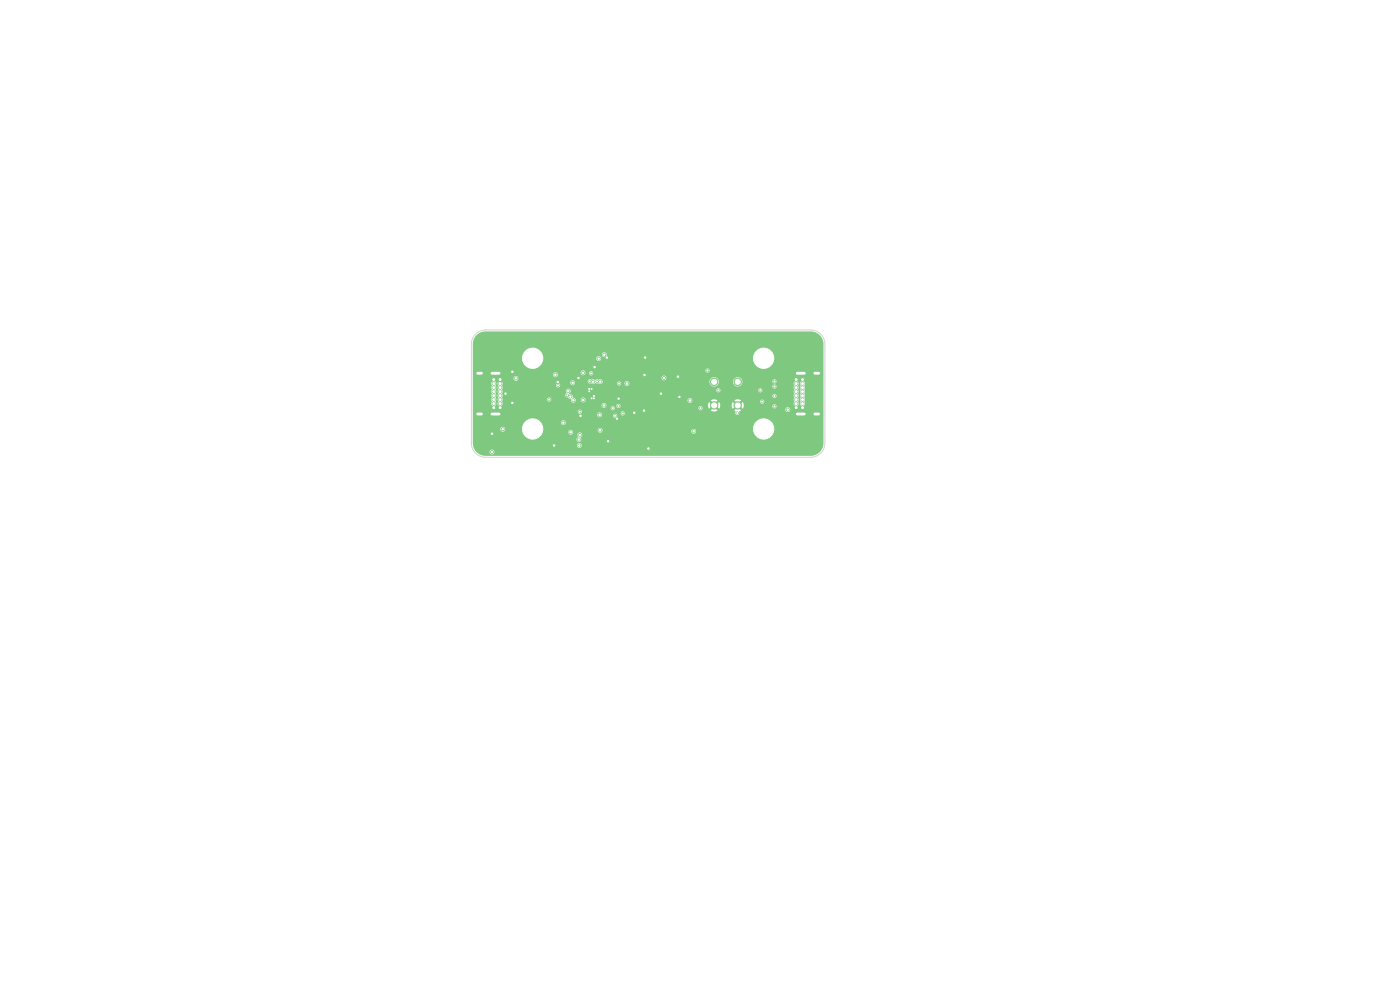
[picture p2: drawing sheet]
<svg xmlns="http://www.w3.org/2000/svg" width="297mm" height="210mm" viewBox="0 0 297 210" stroke-linecap="round" stroke-linejoin="round" font-family="sans-serif">
<g fill="#7fc87f" stroke="#7fc87f" stroke-width=".21">
<circle cx="113" cy="91" r="4.3"/>
<circle cx="151.5" cy="81" r=".79"/>
<circle cx="156.5" cy="81" r=".79"/>
<circle cx="156.5" cy="86" r=".79"/>
<circle cx="151.5" cy="86" r=".79"/>
</g>
<path d="M168.6 86.2h.6v.6h-.6z" fill="#7fc87f"/>
<g fill="#7fc87f" stroke="#7fc87f" stroke-width=".21">
<circle cx="168.9" cy="85.6" r=".33"/>
<circle cx="168.9" cy="84.8" r=".33"/>
<circle cx="168.9" cy="83.9" r=".33"/>
<circle cx="168.9" cy="83.1" r=".33"/>
<circle cx="168.9" cy="82.2" r=".33"/>
<circle cx="168.9" cy="81.4" r=".33"/>
<circle cx="168.9" cy="80.5" r=".33"/>
<circle cx="170.2" cy="80.5" r=".33"/>
<circle cx="170.3" cy="81.4" r=".33"/>
<circle cx="170.2" cy="82.2" r=".33"/>
<circle cx="170.3" cy="83.1" r=".33"/>
<circle cx="170.3" cy="83.9" r=".33"/>
<circle cx="170.2" cy="84.8" r=".33"/>
<circle cx="170.3" cy="85.6" r=".33"/>
<circle cx="170.2" cy="86.5" r=".33"/>
<circle cx="113" cy="76" r="4.3"/>
<circle cx="162" cy="76" r="4.3"/>
</g>
<path d="M169.1 79.2h1.5M172.9 79.2h.8M169.1 87.8h1.5M172.9 87.8h.8" fill="none" stroke="#7fc87f" stroke-width=".9"/>
<path d="M105.8 80.2h.6v.7h-.6z" fill="#7fc87f"/>
<g fill="#7fc87f" stroke="#7fc87f" stroke-width=".21">
<circle cx="106.1" cy="81.4" r=".33"/>
<circle cx="106.1" cy="82.2" r=".33"/>
<circle cx="106.1" cy="83.1" r=".33"/>
<circle cx="106.1" cy="83.9" r=".33"/>
<circle cx="106.1" cy="84.8" r=".33"/>
<circle cx="106.1" cy="85.6" r=".33"/>
<circle cx="106.1" cy="86.5" r=".33"/>
<circle cx="104.7" cy="86.5" r=".33"/>
<circle cx="104.8" cy="85.6" r=".33"/>
<circle cx="104.7" cy="84.8" r=".33"/>
<circle cx="104.8" cy="83.9" r=".33"/>
<circle cx="104.8" cy="83.1" r=".33"/>
<circle cx="104.7" cy="82.2" r=".33"/>
<circle cx="104.8" cy="81.4" r=".33"/>
<circle cx="104.7" cy="80.5" r=".33"/>
<circle cx="162" cy="91" r="4.3"/>
<circle cx="108.7" cy="85.5" r=".3"/>
<circle cx="126" cy="84" r=".23"/>
<circle cx="126" cy="84.5" r=".23"/>
<circle cx="134.5" cy="87.6" r=".3"/>
<circle cx="108.7" cy="78.9" r=".3"/>
<circle cx="131.2" cy="84.6" r=".3"/>
<circle cx="117.5" cy="94.5" r=".3"/>
<circle cx="126.1" cy="77.9" r=".3"/>
<circle cx="136.6" cy="87.1" r=".3"/>
<circle cx="125" cy="83" r=".23"/>
<circle cx="130.9" cy="88.8" r=".3"/>
<circle cx="125.5" cy="82.5" r=".23"/>
<circle cx="123.1" cy="88.2" r=".3"/>
<circle cx="104.4" cy="92" r=".3"/>
<circle cx="143.8" cy="79.9" r=".3"/>
<circle cx="129" cy="93.6" r=".3"/>
<circle cx="140.2" cy="83.5" r=".3"/>
<circle cx="122.7" cy="80.2" r=".3"/>
<circle cx="125.5" cy="84.5" r=".23"/>
<circle cx="137.6" cy="95.1" r=".3"/>
<circle cx="128.7" cy="75.8" r=".3"/>
<circle cx="136.7" cy="79.5" r=".3"/>
<circle cx="125" cy="82.5" r=".23"/>
<circle cx="136.9" cy="75.8" r=".3"/>
<circle cx="118.3" cy="81" r=".3"/>
<circle cx="107.2" cy="83.5" r=".3"/>
<circle cx="144.1" cy="84.2" r=".3"/>
<circle cx="131.3" cy="81.4" r=".23"/>
<circle cx="123" cy="87.3" r=".23"/>
<circle cx="123.7" cy="79.1" r=".3"/>
<circle cx="126.6" cy="80.9" r=".23"/>
<circle cx="147.2" cy="91.5" r=".3"/>
<circle cx="120.4" cy="83.8" r=".23"/>
<circle cx="127" cy="76.1" r=".3"/>
<circle cx="133" cy="81.4" r=".3"/>
<circle cx="119.5" cy="89.7" r=".3"/>
<circle cx="106.7" cy="91.1" r=".3"/>
<circle cx="104.4" cy="95.9" r=".3"/>
<circle cx="117.8" cy="79.5" r=".3"/>
<circle cx="127.2" cy="88" r=".3"/>
<circle cx="127.3" cy="91.3" r=".3"/>
<circle cx="125.4" cy="79.2" r=".23"/>
<circle cx="150.1" cy="78.6" r=".23"/>
<circle cx="128.2" cy="75.3" r=".3"/>
<circle cx="120.6" cy="82.9" r=".3"/>
<circle cx="128.1" cy="86" r=".3"/>
<circle cx="122.8" cy="93.2" r=".3"/>
<circle cx="121.6" cy="84.9" r=".3"/>
<circle cx="122.9" cy="94.5" r=".3"/>
<circle cx="123.7" cy="84.8" r=".3"/>
<circle cx="123" cy="92.3" r=".3"/>
<circle cx="121" cy="84.1" r=".3"/>
<circle cx="121.1" cy="91.7" r=".3"/>
<circle cx="167.1" cy="86.9" r=".3"/>
<circle cx="131.2" cy="86.1" r=".23"/>
<circle cx="164.3" cy="86.2" r=".23"/>
<circle cx="130.5" cy="88.2" r=".23"/>
<circle cx="161.7" cy="85.2" r=".23"/>
<circle cx="156.4" cy="87.6" r=".23"/>
<circle cx="164.3" cy="84" r=".23"/>
<circle cx="161.3" cy="82.8" r=".23"/>
<circle cx="152.4" cy="82.8" r=".23"/>
<circle cx="132.1" cy="87.7" r=".23"/>
<circle cx="148.6" cy="86.6" r=".23"/>
<circle cx="164.3" cy="82" r=".23"/>
<circle cx="130" cy="86.6" r=".23"/>
<circle cx="121.5" cy="81.2" r=".3"/>
<circle cx="146.4" cy="85" r=".3"/>
<circle cx="127.3" cy="81" r=".3"/>
<circle cx="140.9" cy="80.2" r=".3"/>
<circle cx="125.8" cy="81" r=".3"/>
<circle cx="125.1" cy="80.9" r=".23"/>
<circle cx="164.3" cy="80.9" r=".23"/>
<circle cx="116.5" cy="84.7" r=".23"/>
<circle cx="118.4" cy="81.7" r=".23"/>
<circle cx="109.4" cy="80.3" r=".3"/>
</g>
<path d="M101.3 79.2h.8M104.4 79.2h1.5M101.3 87.8h.8M104.4 87.8h1.5" fill="none" stroke="#7fc87f" stroke-width=".9"/>
<path d="M101.1 71.1a2.7 2.7 0 0 1 1.9-.8h69a2.7 2.7 0 0 1 2.7 2.7v21a2.7 2.7 0 0 1-2.7 2.7h-69a2.68 2.68 0 0 1-2-.9h2.9v.2a.51 .51 0 0 0 .7 .3 .51 .51 0 0 0 0-.8 .51 .51 0 0 0-.7 .3h-2.9l-.4-.6-.3-.8h22.1v.2a.51 .51 0 0 0 .8 .3 .51 .51 0 0 0 0-.8 .51 .51 0 0 0-.8 .3h-22.1v-.4v-.8h22v.1a.54 .54 0 0 0 .8 .3 .54 .54 0 0 0 .1-.8 .54 .54 0 0 0 .2-.8 .54 .54 0 0 0-.8-.1 .54 .54 0 0 0 .1 .8l-.4 .5h-22v-1.6h20.3a.51 .51 0 0 0 .4 .6 .51 .51 0 0 0 .6-.4 .51 .51 0 0 0-.4-.6h5.6v.1a.51 .51 0 0 0 .5 .5 .51 .51 0 0 0 .5-.4h18.9v.2a.51 .51 0 0 0 .7 .3 .51 .51 0 0 0 0-.8 .51 .51 0 0 0-.7 .3h-18.9a.51 .51 0 0 0-.4-.6 .51 .51 0 0 0-.6 .4h-5.8l-.4 .4h-20.3v-.6h5.8v.1a.51 .51 0 0 0 .8 .4 .51 .51 0 0 0 0-.9 .51 .51 0 0 0-.8 .4h-5.8v-1.4h18.7v.1a.51 .51 0 0 0 .8 .4 .51 .51 0 0 0 0-.9 .51 .51 0 0 0-.8 .4h-18.7v-1.7h26.4v.2a.51 .51 0 0 0 .5 .4 .51 .51 0 0 0 .5-.4h2.4v.2a.44 .44 0 0 0 .6 .3 .44 .44 0 0 0 0-.8 .44 .44 0 0 0-.6 .3h-2.4l-.1-.5h4.1v.2a.44 .44 0 0 0 .6 .3 .44 .44 0 0 0 0-.8 .44 .44 0 0 0-.6 .3h-4.2a.51 .51 0 0 0-.8 .3h-26.4v-.6h22.3v.1a.44 .44 0 0 0 .6 .3 .44 .44 0 0 0 0-.7 .44 .44 0 0 0-.6 .3h-22.3v-.8h29.3v.2a.44 .44 0 0 0 .5 .3 .44 .44 0 0 0 .3-.5h17.8v.2a.44 .44 0 0 0 .6 .3 .44 .44 0 0 0 0-.8 .44 .44 0 0 0-.6 .3h-17.8l-.1-.2a.44 .44 0 0 0-.4-.1 .44 .44 0 0 0-.3 .3h-29.3v-5.2h3.9l.2 .5-.2 .4 .2 .4-.2 .4 .2 .5-.2 .4 .2 .4-.2 .4 .2 .4a.56 .56 0 0 0-.2 .8 .56 .56 0 0 0 .8 .1 .56 .56 0 0 0 .2-.7l.1-.6-.2-.3 .2-.5-.2-.4 .2-.5-.2-.3 .2-.5-.2-.4 .2-.5h.3l.1 .5-.1 .4 .1 .4-.1 .4 .1 .5-.1 .4 .1 .4-.1 .4 .1 .4a.58 .58 0 0 0 0 .9 .58 .58 0 0 0 .8-.1h21.1v.2a.51 .51 0 0 0 .5 .4 .51 .51 0 0 0 .5-.5h2.2v.2a.43 .43 0 0 0 .5 .3 .43 .43 0 0 0 .3-.6h18.6l.2 .8 .6-.5 .3 .3-.5 .6a1.27 1.27 0 0 0 1.4 0l-.5-.6 .3-.3 .6 .5 .2-.8h2.4l.2 .8 .6-.5 .3 .3-.5 .6 .2 .1a.51 .51 0 0 0 0 .6 .51 .51 0 0 0 .7 .1l.1-.2v-.4l.4-.2-.2-.3h9.6a.51 .51 0 0 0 .7 .6 .51 .51 0 0 0 .2-.8 .51 .51 0 0 0-.8 .1l-.1 .1h-9.6l-.3-.3 .3-.3 .6 .5 .2-.6h6.1v.2a.44 .44 0 0 0 .6 .3 .44 .44 0 0 0 0-.8 .44 .44 0 0 0-.6 .3h-6.1l-.2-.8-.6 .5-.3-.3 .3-.4h4.3a.44 .44 0 0 0 .5 .5 .44 .44 0 0 0 .2-.7 .44 .44 0 0 0-.7 .1v.1h-4.3l.2-.2a1.27 1.27 0 0 0-1.4 0l.5 .6-.3 .3-.6-.5-.2 .6h-2.4l-.2-.6-.6 .5-.3-.3 .5-.6a1.28 1.28 0 0 0-1.4 0l.5 .6-.3 .3-.6-.5-.2 .6h-18.6l-.5-.2-.3 .3h-2.2l-.3-.5a.51 .51 0 0 0-.7 .4h-21.1l.1-.3-.1-.4 .1-.5h9.5v.1a.44 .44 0 0 0 .6 .3 .44 .44 0 0 0 0-.7 .44 .44 0 0 0-.6 .3h-9.5l-.1-.3 .1-.6h13.3a.57 .57 0 0 0 .6 .5l.6 .4a.54 .54 0 0 0 .5 .7 .54 .54 0 0 0 .5-.6h1.1l.1 .3a.51 .51 0 0 0 .5 .2 .51 .51 0 0 0 .4-.4h21.7v.1a.51 .51 0 0 0 .7 .4 .51 .51 0 0 0 0-.9 .51 .51 0 0 0-.7 .4h-21.7v-.1a.51 .51 0 0 0-.5-.5 .51 .51 0 0 0-.5 .5h-1.1l-.1-.3-.5-.1v-.5h42.4a.44 .44 0 0 0 .5 .5 .44 .44 0 0 0 .2-.7 .44 .44 0 0 0-.7 .1v.1h-42.4l-.3-.2-.5-.2 .3-.4v-.4h31a.44 .44 0 0 0 .4 .5 .44 .44 0 0 0 .4-.5h8.1v.2a.44 .44 0 0 0 .6 .3 .44 .44 0 0 0 0-.8 .44 .44 0 0 0-.6 .3h-8.1v-.1a.44 .44 0 0 0-.5-.2 .44 .44 0 0 0-.3 .3l-31-.1a.54 .54 0 0 0-.8 0 .54 .54 0 0 0 0 .8l-.3 .4h-13.3l-.1-.3 .1-.4-.1-.4 .1-.4-.1-.6h11.5v.1a.44 .44 0 0 0 .6 .3 .44 .44 0 0 0 0-.7 .44 .44 0 0 0-.6 .3h-11.5l.1-.6h14.4v.2a.51 .51 0 0 0 .7 .4 .51 .51 0 0 0 .1-.9h2.9l.1 .4 .5 .1a.81 .81 0 0 0 1.1 0l.9 .2 .4-.2h3.2l.2 .4a.44 .44 0 0 0 .5 0 .44 .44 0 0 0 .2-.4h.7v.1a.51 .51 0 0 0 .8 .4 .51 .51 0 0 0-.1-.9h17.3v.2a1 1 0 0 0 1.1 .9 1 1 0 0 0 .9-1.1h3v.2a.99 .99 0 0 0 1.3 .8h7.1v.2a.44 .44 0 0 0 .6 .3 .44 .44 0 0 0 0-.8 .44 .44 0 0 0-.6 .3h-7.1h.2a.97 .97 0 0 0 .5-1.1h6.4l.1 .4 .2 .1h4.2l.1 .5-.1 .4 .1 .4-.1 .4 .1 .5-.1 .4 .1 .4-.1 .5 .1 .4a.57 .57 0 0 0 .1 .8 .57 .57 0 0 0 .8-.1 .57 .57 0 0 0-.1-.8l.1-.4-.1-.3 .1-.5-.1-.4 .1-.5-.1-.3 .1-.5-.1-.4 .1-.5h.3l.2 .5-.2 .4 .2 .4-.2 .4 .2 .5-.2 .4 .2 .4-.2 .4 .2 .4a.56 .56 0 0 0-.2 .8 .56 .56 0 0 0 .8 .1 .56 .56 0 0 0 .2-.7l.1-.6-.2-.3 .2-.5-.2-.4 .2-.5-.2-.3 .2-.5-.2-.4a.55 .55 0 0 0-.1-.9 .55 .55 0 0 0-.8 .4h-.3a.53 .53 0 0 0-.5-.5 .53 .53 0 0 0-.5 .5h-3.9a.44 .44 0 0 0 .1-.7 .44 .44 0 0 0-.7 .2h-6.4v-.1a1 1 0 0 0-1.1-.7 1 1 0 0 0-.9 .9h-3v-.2a1 1 0 0 0-1.1-.7 1 1 0 0 0-.9 .9h-17.6l-.4 .4h-.7l-.2-.3a.44 .44 0 0 0-.7 .3h-3.2l.2-.4a.74 .74 0 0 0-1-.4h-.3a.44 .44 0 0 1-.7 0l-.5 .1a.44 .44 0 0 0-.7 .2h-2.9a.51 .51 0 0 0-.8 .3h-14.5a.53 .53 0 0 0-.5-.2 .53 .53 0 0 0-.4 .4h-.3a.53 .53 0 0 0-.6-.5 .53 .53 0 0 0-.5 .5h-3.9v-1.1h8.6v.1a.51 .51 0 0 0 .7 .5 .51 .51 0 0 0 .3-.7h30.4v.1a.51 .51 0 0 0 .8 .4 .51 .51 0 0 0 0-.9 .51 .51 0 0 0-.8 .4h-30.4a.51 .51 0 0 0-.5-.3 .51 .51 0 0 0-.5 .4h-8.6v-.8h17v.2a.51 .51 0 0 0 .8 .3 .51 .51 0 0 0-.1-.9h5.2v.2a.51 .51 0 0 0 .5 .4 .51 .51 0 0 0 .5-.5h.8v.2a.44 .44 0 0 0 .6 .3 .44 .44 0 0 0 0-.8 .44 .44 0 0 0-.6 .3h-.8l-.1-.3a.51 .51 0 0 0-.5-.2 .51 .51 0 0 0-.4 .4h-5.4l-.5 .4h-17v-.9h49.4v.2a.44 .44 0 0 0 .6 .3 .44 .44 0 0 0 0-.8 .44 .44 0 0 0-.6 .3h-49.4v-2.5h26.2v.2a.51 .51 0 0 0 .8 .3 .51 .51 0 0 0 0-.8 .51 .51 0 0 0-.8 .3h-26.2v-.8h27.4v.1a.51 .51 0 0 0 .8 .4 .51 .51 0 0 0 0-.9 .51 .51 0 0 0-.8 .4h-27.4l.1-2.8z" fill="#7fc87f"/>
<path d="M100.9 70.9a3 3 0 0 1 2.1-.9h69a3 3 0 0 1 3 3v21a3 3 0 0 1-3 3h-69a3 3 0 0 1-3-3v-21a3 3 0 0 1 .9-2.1z" fill="none" stroke="#d0d2cd" stroke-width=".21"/>
<g fill="#fff" stroke="#fff" stroke-width=".21">
<circle cx="108.7" cy="85.5" r=".15"/>
<circle cx="126" cy="84" r=".1"/>
<circle cx="126" cy="84.5" r=".1"/>
<circle cx="134.5" cy="87.6" r=".15"/>
<circle cx="108.7" cy="78.9" r=".15"/>
<circle cx="131.2" cy="84.6" r=".15"/>
<circle cx="117.5" cy="94.5" r=".15"/>
<circle cx="126.1" cy="77.9" r=".15"/>
<circle cx="136.6" cy="87.1" r=".15"/>
<circle cx="125" cy="83" r=".1"/>
<circle cx="130.9" cy="88.8" r=".15"/>
<circle cx="125.5" cy="82.5" r=".1"/>
<circle cx="123.1" cy="88.2" r=".15"/>
<circle cx="104.4" cy="92" r=".15"/>
<circle cx="143.8" cy="79.9" r=".15"/>
<circle cx="129" cy="93.6" r=".15"/>
<circle cx="140.2" cy="83.5" r=".15"/>
<circle cx="122.7" cy="80.2" r=".15"/>
<circle cx="125.5" cy="84.5" r=".1"/>
<circle cx="137.6" cy="95.1" r=".15"/>
<circle cx="128.7" cy="75.8" r=".15"/>
<circle cx="136.7" cy="79.5" r=".15"/>
<circle cx="125" cy="82.5" r=".1"/>
<circle cx="136.9" cy="75.8" r=".15"/>
<circle cx="118.3" cy="81" r=".15"/>
<circle cx="107.2" cy="83.5" r=".15"/>
<circle cx="144.1" cy="84.2" r=".15"/>
<circle cx="131.3" cy="81.4" r=".1"/>
<circle cx="123" cy="87.3" r=".1"/>
<circle cx="123.7" cy="79.1" r=".15"/>
<circle cx="126.6" cy="80.9" r=".1"/>
<circle cx="147.2" cy="91.5" r=".15"/>
<circle cx="120.4" cy="83.8" r=".1"/>
<circle cx="127" cy="76.1" r=".15"/>
<circle cx="133" cy="81.4" r=".15"/>
<circle cx="119.5" cy="89.7" r=".15"/>
<circle cx="106.7" cy="91.1" r=".15"/>
<circle cx="104.4" cy="95.9" r=".15"/>
<circle cx="117.8" cy="79.5" r=".15"/>
<circle cx="127.2" cy="88" r=".15"/>
<circle cx="127.3" cy="91.3" r=".15"/>
<circle cx="125.4" cy="79.2" r=".1"/>
<circle cx="150.1" cy="78.6" r=".1"/>
<circle cx="128.2" cy="75.3" r=".15"/>
<circle cx="120.6" cy="82.9" r=".15"/>
<circle cx="128.1" cy="86" r=".15"/>
<circle cx="122.8" cy="93.2" r=".15"/>
<circle cx="121.6" cy="84.9" r=".15"/>
<circle cx="122.9" cy="94.5" r=".15"/>
<circle cx="123.7" cy="84.8" r=".15"/>
<circle cx="123" cy="92.3" r=".15"/>
<circle cx="121" cy="84.1" r=".15"/>
<circle cx="121.1" cy="91.7" r=".15"/>
<circle cx="167.1" cy="86.9" r=".15"/>
<circle cx="131.2" cy="86.1" r=".1"/>
<circle cx="164.3" cy="86.2" r=".1"/>
<circle cx="130.5" cy="88.2" r=".1"/>
<circle cx="161.7" cy="85.2" r=".1"/>
<circle cx="156.4" cy="87.6" r=".1"/>
<circle cx="164.3" cy="84" r=".1"/>
<circle cx="161.3" cy="82.8" r=".1"/>
<circle cx="152.4" cy="82.8" r=".1"/>
<circle cx="132.1" cy="87.7" r=".1"/>
<circle cx="148.6" cy="86.6" r=".1"/>
<circle cx="164.3" cy="82" r=".1"/>
<circle cx="130" cy="86.6" r=".1"/>
<circle cx="121.5" cy="81.2" r=".15"/>
<circle cx="146.4" cy="85" r=".15"/>
<circle cx="127.3" cy="81" r=".15"/>
<circle cx="140.9" cy="80.2" r=".15"/>
<circle cx="125.8" cy="81" r=".15"/>
<circle cx="125.1" cy="80.9" r=".1"/>
<circle cx="164.3" cy="80.9" r=".1"/>
<circle cx="116.5" cy="84.7" r=".1"/>
<circle cx="118.4" cy="81.7" r=".1"/>
<circle cx="109.4" cy="80.3" r=".15"/>
<circle cx="113" cy="91" r="2.15"/>
<circle cx="151.5" cy="81" r=".53"/>
<circle cx="156.5" cy="81" r=".53"/>
<circle cx="156.5" cy="86" r=".53"/>
<circle cx="151.5" cy="86" r=".53"/>
<circle cx="168.9" cy="86.5" r=".2"/>
<circle cx="168.9" cy="85.6" r=".2"/>
<circle cx="168.9" cy="84.8" r=".2"/>
<circle cx="168.9" cy="83.9" r=".2"/>
<circle cx="168.9" cy="83.1" r=".2"/>
<circle cx="168.9" cy="82.2" r=".2"/>
<circle cx="168.9" cy="81.4" r=".2"/>
<circle cx="168.9" cy="80.5" r=".2"/>
<circle cx="170.2" cy="80.5" r=".2"/>
<circle cx="170.2" cy="81.4" r=".2"/>
<circle cx="170.2" cy="82.2" r=".2"/>
<circle cx="170.2" cy="83.1" r=".2"/>
<circle cx="170.2" cy="83.9" r=".2"/>
<circle cx="170.2" cy="84.8" r=".2"/>
<circle cx="170.2" cy="85.6" r=".2"/>
<circle cx="170.2" cy="86.5" r=".2"/>
<circle cx="113" cy="76" r="2.15"/>
<circle cx="162" cy="76" r="2.15"/>
<circle cx="106.1" cy="80.5" r=".2"/>
<circle cx="106.1" cy="81.4" r=".2"/>
<circle cx="106.1" cy="82.2" r=".2"/>
<circle cx="106.1" cy="83.1" r=".2"/>
<circle cx="106.1" cy="83.9" r=".2"/>
<circle cx="106.1" cy="84.8" r=".2"/>
<circle cx="106.1" cy="85.6" r=".2"/>
<circle cx="106.1" cy="86.5" r=".2"/>
<circle cx="104.7" cy="86.5" r=".2"/>
<circle cx="104.7" cy="85.6" r=".2"/>
<circle cx="104.7" cy="84.8" r=".2"/>
<circle cx="104.7" cy="83.9" r=".2"/>
<circle cx="104.7" cy="83.1" r=".2"/>
<circle cx="104.7" cy="82.2" r=".2"/>
<circle cx="104.7" cy="81.4" r=".2"/>
<circle cx="104.7" cy="80.5" r=".2"/>
<circle cx="162" cy="91" r="2.15"/>
</g>
<path d="M101.3 79.2h.8M104.4 79.2h1.5M169.1 79.2h1.5M172.9 79.2h.8M101.3 87.8h.8M104.4 87.8h1.5M169.1 87.8h1.5M172.9 87.8h.8" fill="none" stroke="#fff" stroke-width=".6"/>
</svg>
